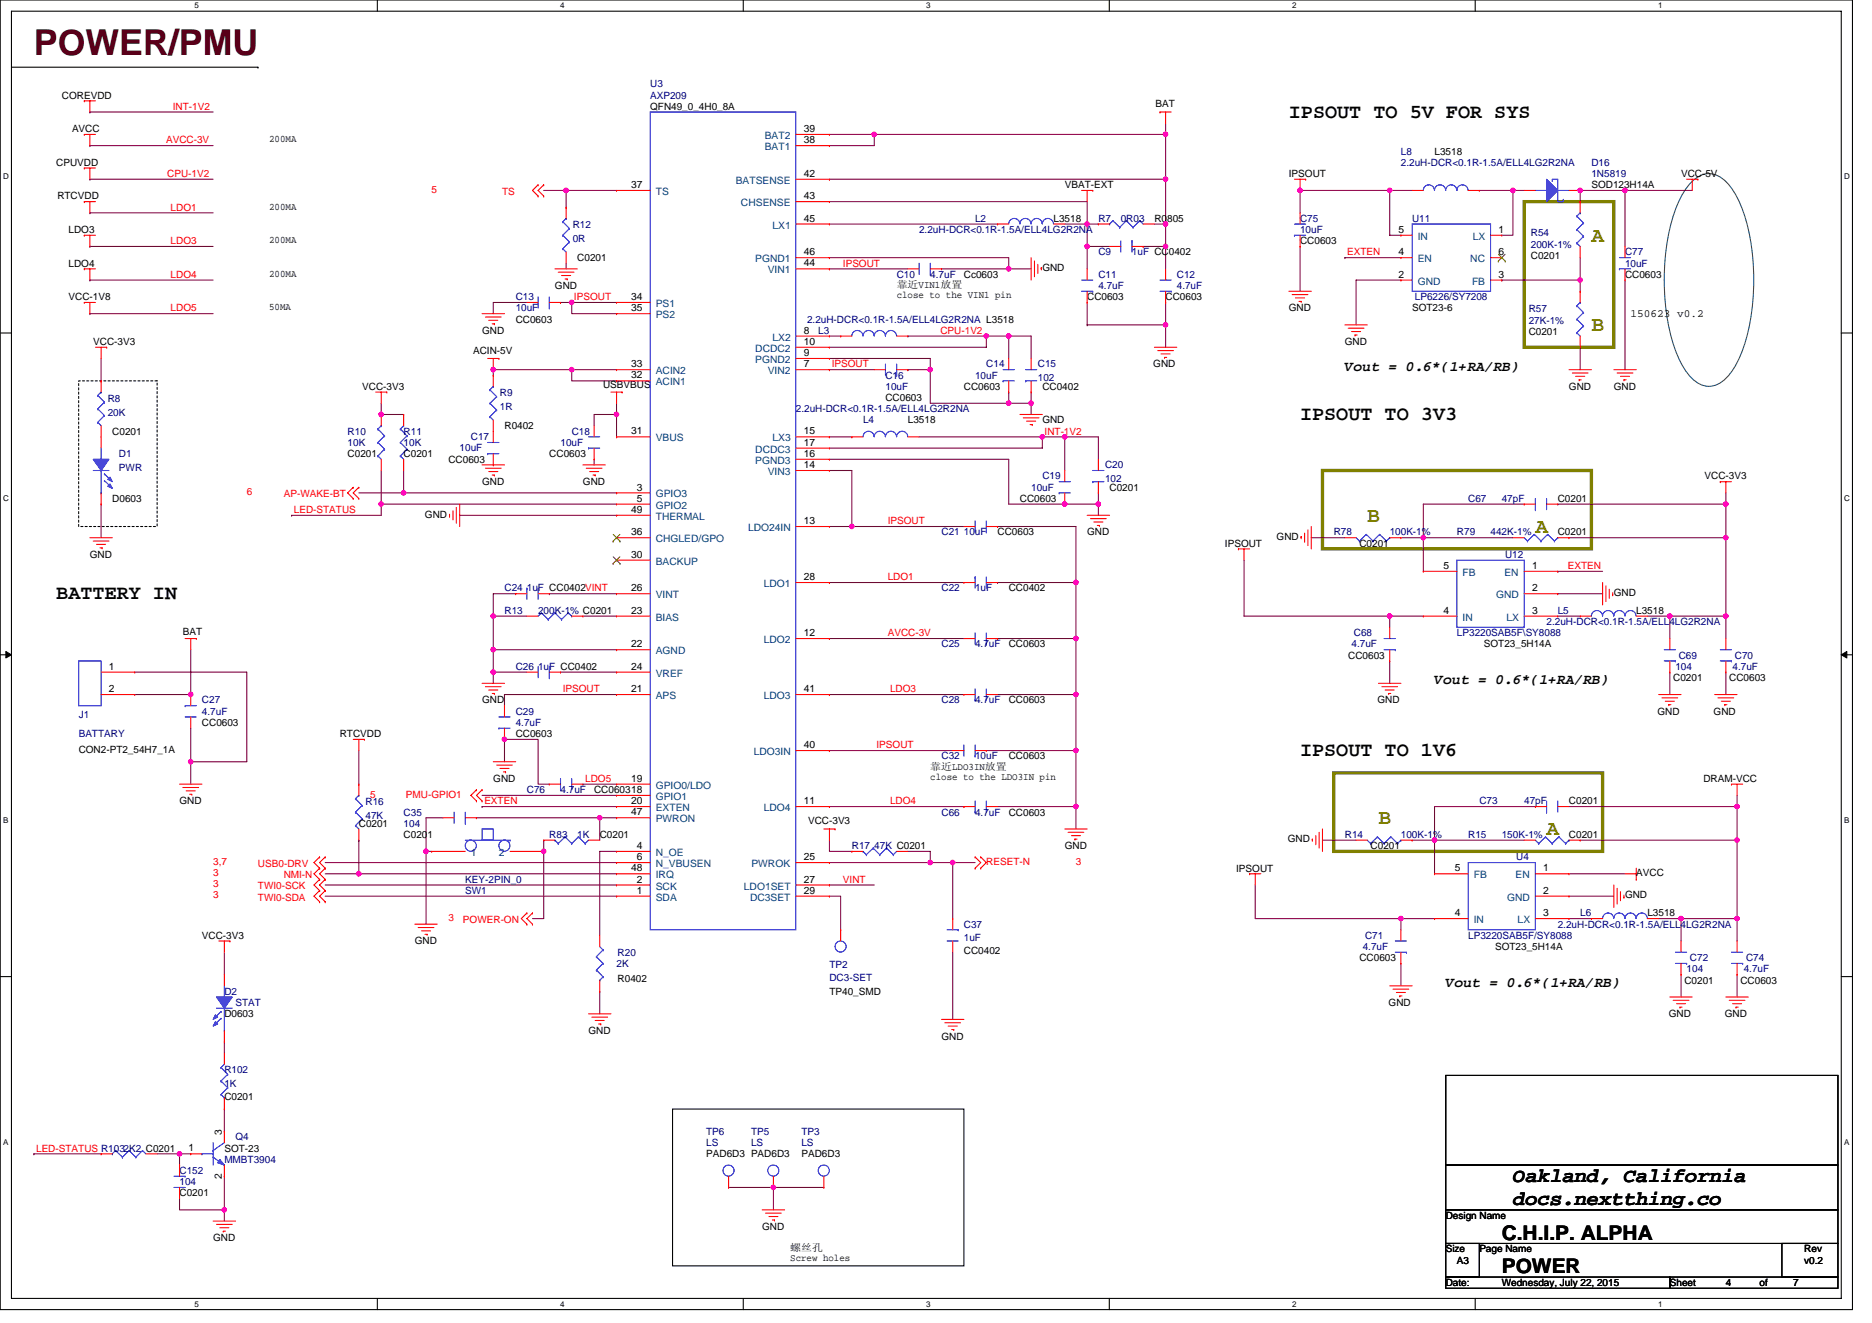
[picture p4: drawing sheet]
<svg xmlns="http://www.w3.org/2000/svg" width="297mm" height="210mm" viewBox="0 0 297 210" stroke-linecap="round" stroke-linejoin="round" font-family="sans-serif">
<defs><g id="words">
<text font-size="5.7" fill="#400000" x="5.4" y="8.7">POWER/PMU</text>
<g font-size="3.4" fill="#808000">
<text x="252.5" y="38.4">A</text>
<text x="252.5" y="52.6">B</text>
<text x="217" y="82.8">B</text>
<text x="243.6" y="84.6">A</text>
<text x="218.7" y="130.8">B</text>
<text x="245.4" y="132.6">A</text>
</g>
<g font-size="3.2">
<text x="204.5" y="18.7">IPSOUT TO 5V FOR SYS</text>
<text x="206.3" y="66.7">IPSOUT TO 3V3</text>
<text x="8.9" y="95.1">BATTERY IN</text>
<text x="206.3" y="120">IPSOUT TO 1V6</text>
<text x="240.1" y="187.6">Oakland, California</text>
<text x="240.1" y="191.2">docs.nextthing.co</text>
<text x="238.3" y="196.8">C.H.I.P. ALPHA</text>
<text x="238.3" y="202.1">POWER</text>
</g>
<g font-size="2.3">
<text x="213.4" y="58.8">Vout = 0.6*(1+RA/RB)</text>
<text x="227.6" y="108.6">Vout = 0.6*(1+RA/RB)</text>
<text x="229.4" y="156.6">Vout = 0.6*(1+RA/RB)</text>
</g>
<text font-size="1.8" x="258.7" y="50.3">150623 v0.2</text>
<g font-size="1.6">
<text x="9.8" y="15.6">COREVDD</text>
<text x="103.2" y="17.4">QFN49_0_4H0_8A</text>
<text x="183.3" y="17.1">BAT</text>
<text x="11.4" y="21">AVCC</text>
<text x="42.7" y="22.6">200MA</text>
<text x="127.5" y="22.7">38</text>
<text x="127.5" y="21">39</text>
<text x="8.9" y="26.3">CPUVDD</text>
<text x="100.1" y="29.8">37</text>
<text x="127.5" y="28.1">42</text>
<text x="168.9" y="29.9">VBAT-EXT</text>
<text x="204.5" y="28.1">IPSOUT</text>
<text x="227.6" y="24.5">L3518</text>
<text x="252.5" y="29.9">SOD123H14A</text>
<text x="266.7" y="28.1">VCC-5V</text>
<text x="9.1" y="31.6">RTCVDD</text>
<text x="42.7" y="33.3">200MA</text>
<text x="127.5" y="31.6">43</text>
<text x="127.5" y="35.2">45</text>
<text x="167.2" y="35.2">L3518</text>
<text x="183.2" y="35.2">R0805</text>
<text x="10.9" y="37">LDO3</text>
<text x="42.7" y="38.6">200MA</text>
<text x="91.6" y="41.4">C0201</text>
<text x="127.5" y="40.5">46</text>
<text x="206.3" y="38.8">CC0603</text>
<text x="221.9" y="40.5">4</text>
<text x="221.9" y="37">5</text>
<text x="237.8" y="40.5">6</text>
<text x="237.8" y="37">1</text>
<text x="242.9" y="41.1">C0201</text>
<text x="10.9" y="42.3">LDO4</text>
<text x="10.9" y="47.6">VCC-1V8</text>
<text x="42.7" y="43.9">200MA</text>
<text x="88" y="45.9">GND</text>
<text x="100.1" y="47.6">34</text>
<text x="127.5" y="42.3">44</text>
<text x="142.3" y="45.7">靠近VIN1放置</text>
<text x="142.3" y="47.3">close to the VIN1 pin</text>
<text x="152.9" y="44.1">Cc0603</text>
<text x="165.4" y="43">GND</text>
<text x="172.5" y="47.6">CC0603</text>
<text x="185" y="47.6">CC0603</text>
<text x="221.9" y="44.1">2</text>
<text x="237.8" y="44.1">3</text>
<text x="257.8" y="44.1">CC0603</text>
<text x="42.7" y="49.3">50MA</text>
<text x="76.5" y="53">GND</text>
<text x="81.8" y="51.2">CC0603</text>
<text x="100.1" y="49.4">35</text>
<text x="127.5" y="53">8</text>
<text x="204.5" y="49.4">GND</text>
<text x="224.1" y="49.4">SOT23-6</text>
<text x="242.6" y="53.1">C0201</text>
<text x="14.8" y="54.8">VCC-3V3</text>
<text x="75.1" y="56.2">ACIN-5V</text>
<text x="100.1" y="58.3">33</text>
<text x="127.5" y="58.3">7</text>
<text x="127.5" y="56.5">9</text>
<text x="127.5" y="54.7">10</text>
<text x="183" y="58.3">GND</text>
<text x="213.4" y="54.8">GND</text>
<text x="57.5" y="61.9">VCC-3V3</text>
<text x="95.7" y="61.5">USBVBUS</text>
<text x="100.1" y="60.1">32</text>
<text x="140.5" y="63.6">CC0603</text>
<text x="152.9" y="61.9">CC0603</text>
<text x="165.4" y="61.9">CC0402</text>
<text x="249" y="61.9">GND</text>
<text x="256.1" y="61.9">GND</text>
<text x="17.8" y="69">C0201</text>
<text x="80" y="68.1">R0402</text>
<text x="100.1" y="69">31</text>
<text x="127.5" y="70.7">17</text>
<text x="127.5" y="69">15</text>
<text x="144.1" y="67.2">L3518</text>
<text x="165.4" y="67.2">GND</text>
<text x="55.2" y="72.5">C0201</text>
<text x="64" y="72.5">C0201</text>
<text x="71.2" y="73.4">CC0603</text>
<text x="76.5" y="77">GND</text>
<text x="87.2" y="72.5">CC0603</text>
<text x="92.5" y="77">GND</text>
<text x="101" y="77.9">3</text>
<text x="127.5" y="74.3">14</text>
<text x="127.5" y="72.5">16</text>
<text x="176.1" y="77.9">C0201</text>
<text x="270.5" y="76.1">VCC-3V3</text>
<text x="17.8" y="79.7">D0603</text>
<text x="67.4" y="82.1">GND</text>
<text x="100.1" y="81.4">49</text>
<text x="101" y="79.6">5</text>
<text x="127.5" y="83.2">13</text>
<text x="161.8" y="79.7">CC0603</text>
<text x="247.2" y="79.7">C0201</text>
<text x="14.3" y="88.5">GND</text>
<text x="100.1" y="88.5">30</text>
<text x="100.1" y="85">36</text>
<text x="158.3" y="85">CC0603</text>
<text x="172.5" y="85">GND</text>
<text x="194.4" y="86.8">IPSOUT</text>
<text x="202.6" y="85.7">GND</text>
<text x="215.7" y="86.8">C0201</text>
<text x="247.2" y="85">C0201</text>
<text x="100.1" y="93.9">26</text>
<text x="127.5" y="92.1">28</text>
<text x="160.1" y="93.9">CC0402</text>
<text x="229" y="90.3">5</text>
<text x="243.1" y="90.3">1</text>
<text x="243.1" y="93.9">2</text>
<text x="256.1" y="94.6">GND</text>
<text x="29" y="100.8">BAT</text>
<text x="100.1" y="97.4">23</text>
<text x="127.5" y="101">12</text>
<text x="229" y="97.4">4</text>
<text x="243.1" y="97.4">3</text>
<text x="259.6" y="97.4">L3518</text>
<text x="17.3" y="106.3">1</text>
<text x="100.1" y="102.7">22</text>
<text x="100.1" y="106.3">24</text>
<text x="160.1" y="102.8">CC0603</text>
<text x="213.9" y="104.5">CC0603</text>
<text x="235.5" y="102.8">SOT23_5H14A</text>
<text x="17.3" y="109.9">2</text>
<text x="76.5" y="111.7">GND</text>
<text x="100.1" y="109.9">21</text>
<text x="127.5" y="109.9">41</text>
<text x="160.1" y="111.7">CC0603</text>
<text x="218.6" y="111.7">GND</text>
<text x="263" y="113.4">GND</text>
<text x="265.5" y="108.1">C0201</text>
<text x="271.9" y="113.4">GND</text>
<text x="274.4" y="108.1">CC0603</text>
<text x="12.5" y="119.5">CON2-PT2_54H7_1A</text>
<text x="32" y="115.2">CC0603</text>
<text x="53.9" y="117">RTCVDD</text>
<text x="81.8" y="117">CC0603</text>
<text x="127.5" y="118.7">40</text>
<text x="78.3" y="124.1">GND</text>
<text x="94.3" y="125.9">CC060318</text>
<text x="100.1" y="124.1">19</text>
<text x="147.6" y="122.2">靠近LDO3IN放置</text>
<text x="147.6" y="123.7">close to the LDO3IN pin</text>
<text x="160.1" y="120.5">CC0603</text>
<text x="270.3" y="124.1">DRAM-VCC</text>
<text x="28.5" y="127.7">GND</text>
<text x="56.9" y="131.2">C0201</text>
<text x="100.1" y="127.6">20</text>
<text x="100.1" y="129.4">47</text>
<text x="127.5" y="127.6">11</text>
<text x="128.2" y="130.9">VCC-3V3</text>
<text x="160.1" y="129.4">CC0603</text>
<text x="249" y="127.7">C0201</text>
<text x="64" y="133">C0201</text>
<text x="95.2" y="133">C0201</text>
<text x="101" y="134.7">4</text>
<text x="101" y="136.5">6</text>
<text x="127.5" y="136.5">25</text>
<text x="168.9" y="134.8">GND</text>
<text x="204.3" y="133.7">GND</text>
<text x="217.5" y="134.8">C0201</text>
<text x="249" y="133">C0201</text>
<text x="100.1" y="138.3">48</text>
<text x="101" y="141.9">1</text>
<text x="101" y="140.1">2</text>
<text x="127.5" y="140.1">27</text>
<text x="127.5" y="141.9">29</text>
<text x="196.1" y="138.3">IPSOUT</text>
<text x="230.8" y="138.3">5</text>
<text x="244.9" y="141.9">2</text>
<text x="244.9" y="138.3">1</text>
<text x="257.8" y="142.6">GND</text>
<text x="259.6" y="139">AVCC</text>
<text x="32" y="149">VCC-3V3</text>
<text x="65.8" y="149.9">GND</text>
<text x="230.8" y="145.4">4</text>
<text x="244.9" y="145.4">3</text>
<text x="261.4" y="145.4">L3518</text>
<text x="98" y="155.9">R0402</text>
<text x="152.9" y="151.5">CC0402</text>
<text x="215.7" y="152.5">CC0603</text>
<text x="237.2" y="150.8">SOT23_5H14A</text>
<text x="35.6" y="161.4">D0603</text>
<text x="131.6" y="157.9">TP40_SMD</text>
<text x="220.3" y="159.7">GND</text>
<text x="264.8" y="161.4">GND</text>
<text x="267.3" y="156.1">C0201</text>
<text x="273.7" y="161.4">GND</text>
<text x="276.2" y="156.1">CC0603</text>
<text x="93.4" y="164.1">GND</text>
<text x="149.4" y="165">GND</text>
<text x="35.6" y="174.6">C0201</text>
<text x="29.9" y="182.8">1</text>
<text x="35.2" y="180.1" transform="rotate(-90 35.2 180.1)">3</text>
<text x="35.6" y="182.8">SOT-23</text>
<text x="112.1" y="183.7">PAD6D3 PAD6D3</text>
<text x="127.2" y="183.7">PAD6D3</text>
<text x="28.5" y="189.9">C0201</text>
<text x="35.2" y="187.1" transform="rotate(-90 35.2 187.1)">2</text>
<text x="33.8" y="197">GND</text>
<text x="120.9" y="195.2">GND</text>
<text x="229.4" y="193.4">Design Name</text>
<text x="125.4" y="198.6">螺丝孔</text>
<text x="125.4" y="200.2">Screw holes</text>
<text x="229.4" y="198.8">Size</text>
<text x="231.2" y="200.6">A3</text>
<text x="234.7" y="198.8">Page Name</text>
<text x="286.3" y="198.8">Rev</text>
<text x="286.3" y="200.6">v0.2</text>
<text x="229.4" y="204.1">Date:</text>
<text x="238.3" y="204.1">Wednesday, July 22, 2015</text>
<text x="265" y="204.1">Sheet</text>
<text x="273.9" y="204.1">4</text>
<text x="279.2" y="204.1">of</text>
<text x="284.5" y="204.1">7</text>
</g>
<g font-size="1.6" fill="#f00">
<text x="27.4" y="17.4">INT-1V2</text>
<text x="26.3" y="22.8">AVCC-3V</text>
<text x="26.5" y="28.1">CPU-1V2</text>
<text x="27.1" y="33.4">LDO1</text>
<text x="68.5" y="30.6">5</text>
<text x="79.7" y="30.9">TS</text>
<text x="27.1" y="38.8">LDO3</text>
<text x="213.8" y="40.5">EXTEN</text>
<text x="27.1" y="44.1">LDO4</text>
<text x="91.1" y="47.6">IPSOUT</text>
<text x="133.7" y="42.3">IPSOUT</text>
<text x="27.1" y="49.4">LDO5</text>
<text x="149.2" y="53">CPU-1V2</text>
<text x="132" y="58.3">IPSOUT</text>
<text x="165.8" y="69">INT-1V2</text>
<text x="39.2" y="78.6">6</text>
<text x="45" y="78.9">AP-WAKE-BT</text>
<text x="46.6" y="81.4">LED-STATUS</text>
<text x="140.9" y="83.2">IPSOUT</text>
<text x="140.9" y="92.1">LDO1</text>
<text x="248.8" y="90.3">EXTEN</text>
<text x="140.9" y="101">AVCC-3V</text>
<text x="89.3" y="109.9">IPSOUT</text>
<text x="141.2" y="109.9">LDO3</text>
<text x="139.1" y="118.8">IPSOUT</text>
<text x="92.9" y="124.1">LDO5</text>
<text x="58.7" y="126.6">5</text>
<text x="64.4" y="126.6">PMU-GPIO1</text>
<text x="76.9" y="127.7">EXTEN</text>
<text x="141.2" y="127.7">LDO4</text>
<text x="33.8" y="137.3">3,7</text>
<text x="40.9" y="137.6">USB0-DRV</text>
<text x="156.5" y="137.3">RESET-N</text>
<text x="170.7" y="137.3">3</text>
<text x="33.8" y="139">3</text>
<text x="33.8" y="140.8">3</text>
<text x="33.8" y="142.6">3</text>
<text x="40.9" y="141.2">TWI0-SCK</text>
<text x="40.9" y="142.9">TWI0-SDA</text>
<text x="45" y="139.4">NMI-N</text>
<text x="133.7" y="140.1">VINT</text>
<text x="71.2" y="146.2">3</text>
<text x="73.5" y="146.5">POWER-ON</text>
<text x="5.7" y="182.8">LED-STATUS R1032K2 C0201</text>
</g>
<g font-size="1.6" fill="#000080">
<text x="103.2" y="13.9">U3</text>
<text x="103.2" y="15.6">AXP209</text>
<text x="222.3" y="24.5">L8</text>
<text x="222.3" y="26.3">2.2uH-DCR&lt;0.1R-1.5A/ELL4LG2R2NA</text>
<text x="252.5" y="26.3">D16</text>
<text x="252.5" y="28.1">1N5819</text>
<text x="154.7" y="35.2">L2</text>
<text x="174.3" y="35.2">R7</text>
<text x="177.8" y="35.2">0R03</text>
<text x="206.3" y="35.2">C75</text>
<text x="224.1" y="35.2">U11</text>
<text x="90.9" y="36.3">R12</text>
<text x="90.9" y="38.4">0R</text>
<text x="145.8" y="37">2.2uH-DCR&lt;0.1R-1.5A/ELL4LG2R2NA</text>
<text x="174.3" y="40.5">C9</text>
<text x="179.6" y="40.5">1uF CC0402</text>
<text x="206.3" y="37">10uF</text>
<text x="242.9" y="37.5">R54</text>
<text x="242.9" y="39.3">200K-1%</text>
<text x="257.8" y="40.5">C77</text>
<text x="81.8" y="47.6">C13</text>
<text x="142.3" y="44.1">C10</text>
<text x="147.6" y="44.1">4.7uF</text>
<text x="174.3" y="44.1">C11</text>
<text x="174.3" y="45.9">4.7uF</text>
<text x="186.7" y="44.1">C12</text>
<text x="186.7" y="45.9">4.7uF</text>
<text x="224.5" y="47.6">LP6226/SY7208</text>
<text x="257.8" y="42.3">10uF</text>
<text x="81.8" y="49.4">10uF</text>
<text x="128.1" y="51.2">2.2uH-DCR&lt;0.1R-1.5A/ELL4LG2R2NA L3518</text>
<text x="129.8" y="53">L3</text>
<text x="242.6" y="49.6">R57</text>
<text x="242.6" y="51.4">27K-1%</text>
<text x="156.5" y="58.3">C14</text>
<text x="164.7" y="58.3">C15</text>
<text x="17.1" y="63.8">R8</text>
<text x="17.1" y="66">20K</text>
<text x="79.3" y="62.9">R9</text>
<text x="79.3" y="65.1">1R</text>
<text x="126.3" y="65.4">2.2uH-DCR&lt;0.1R-1.5A/ELL4LG2R2NA</text>
<text x="140.5" y="60.1">C16</text>
<text x="140.5" y="61.9">10uF</text>
<text x="154.7" y="60.1">10uF</text>
<text x="164.7" y="60.5">102</text>
<text x="55.2" y="69">R10</text>
<text x="55.2" y="70.8">10K</text>
<text x="64" y="69">R11</text>
<text x="64" y="70.8">10K</text>
<text x="72.9" y="71.6">10uF</text>
<text x="74.7" y="69.9">C17</text>
<text x="88.9" y="70.8">10uF</text>
<text x="90.7" y="69">C18</text>
<text x="136.9" y="67.2">L4</text>
<text x="18.9" y="72.5">D1</text>
<text x="18.9" y="74.7">PWR</text>
<text x="163.6" y="77.9">10uF</text>
<text x="165.4" y="76.1">C19</text>
<text x="175.3" y="74.3">C20</text>
<text x="175.3" y="76.5">102</text>
<text x="233" y="79.7">C67</text>
<text x="238.3" y="79.7">47pF</text>
<text x="149.4" y="85">C21 10uF</text>
<text x="211.6" y="85">R78</text>
<text x="220.5" y="85">100K-1%</text>
<text x="231.2" y="85">R79</text>
<text x="236.5" y="85">442K-1%</text>
<text x="238.8" y="88.5">U12</text>
<text x="80" y="93.9">C24 1uF CC0402VINT</text>
<text x="149.4" y="93.9">C22</text>
<text x="154.7" y="93.9">1uF</text>
<text x="80" y="97.4">R13</text>
<text x="85.4" y="97.4">200K-1% C0201</text>
<text x="214.8" y="101">C68</text>
<text x="231.2" y="101">LP3220SAB5F\SY8088</text>
<text x="245.4" y="99.2">2.2uH-DCR&lt;0.1R-1.5A/ELL4LG2R2NA</text>
<text x="247.2" y="97.4">L5</text>
<text x="81.8" y="106.3">C26 1uF CC0402</text>
<text x="149.4" y="102.8">C25</text>
<text x="154.7" y="102.8">4.7uF</text>
<text x="214.5" y="102.8">4.7uF</text>
<text x="265.9" y="106.3">104</text>
<text x="266.4" y="104.5">C69</text>
<text x="274.9" y="106.3">4.7uF</text>
<text x="275.3" y="104.5">C70</text>
<text x="12.5" y="114">J1</text>
<text x="32" y="111.7">C27</text>
<text x="32" y="113.4">4.7uF</text>
<text x="81.8" y="113.4">C29</text>
<text x="149.4" y="111.7">C28</text>
<text x="154.7" y="111.7">4.7uF</text>
<text x="12.5" y="117">BATTARY</text>
<text x="81.8" y="115.2">4.7uF</text>
<text x="83.6" y="125.9">C76</text>
<text x="88.9" y="125.9">4.7uF</text>
<text x="149.4" y="120.5">C32</text>
<text x="154.7" y="120.5">10uF</text>
<text x="58" y="127.8">R16</text>
<text x="58" y="130">47K</text>
<text x="64" y="129.4">C35</text>
<text x="64" y="131.2">104</text>
<text x="149.4" y="129.4">C66</text>
<text x="154.7" y="129.4">4.7uF</text>
<text x="234.7" y="127.7">C73</text>
<text x="241.8" y="127.7">47pF</text>
<text x="87.2" y="133">R83</text>
<text x="91.6" y="133">1K</text>
<text x="135.2" y="134.8">R17 47K C0201</text>
<text x="213.4" y="133">R14</text>
<text x="222.3" y="133">100K-1%</text>
<text x="233" y="133">R15</text>
<text x="238.3" y="133">150K-1%</text>
<text x="240.6" y="136.5">U4</text>
<text x="73.8" y="141.9">SW1</text>
<text x="73.8" y="140.1">KEY-2PIN_0</text>
<text x="152.9" y="147.2">C37</text>
<text x="152.9" y="149.4">1uF</text>
<text x="216.6" y="149">C71</text>
<text x="233" y="149">LP3220SAB5F/SY8088</text>
<text x="247.2" y="147.2">2.2uH-DCR&lt;0.1R-1.5A/ELL4LG2R2NA</text>
<text x="250.7" y="145.4">L6</text>
<text x="97.8" y="153.4">2K</text>
<text x="98" y="151.7">R20</text>
<text x="131.6" y="153.6">TP2</text>
<text x="131.6" y="155.7">DC3-SET</text>
<text x="216.2" y="150.8">4.7uF</text>
<text x="267.6" y="154.3">104</text>
<text x="268.2" y="152.5">C72</text>
<text x="276.7" y="154.3">4.7uF</text>
<text x="277" y="152.5">C74</text>
<text x="35.6" y="157.9">D2</text>
<text x="37.4" y="159.7">STAT</text>
<text x="35.6" y="170.3">R102</text>
<text x="35.6" y="172.5">1K</text>
<text x="35.6" y="184.6">MMBT3904</text>
<text x="37.4" y="181">Q4</text>
<text x="112.1" y="180.1">TP6</text>
<text x="112.1" y="181.9">LS</text>
<text x="119.2" y="180.1">TP5</text>
<text x="119.2" y="181.9">LS</text>
<text x="127.2" y="180.1">TP3</text>
<text x="127.2" y="181.9">LS</text>
<text x="28.5" y="186.3">C152</text>
<text x="28.5" y="188.1">104</text>
</g>
<g font-size="1.6" fill="#004080">
<text x="121.3" y="23.8">BAT1</text>
<text x="121.3" y="22.1">BAT2</text>
<text x="116.8" y="29.2">BATSENSE</text>
<text x="104.1" y="30.9">TS</text>
<text x="117.6" y="32.7">CHSENSE</text>
<text x="119.8" y="41.6">PGND1</text>
<text x="122.6" y="36.3">LX1</text>
<text x="225" y="41.6">EN</text>
<text x="225" y="38.1">IN</text>
<text x="233.3" y="41.6">NC</text>
<text x="233.7" y="38.1">LX</text>
<text x="121.8" y="43.4">VIN1</text>
<text x="225" y="45.2">GND</text>
<text x="233.6" y="45.2">FB</text>
<text x="104.1" y="48.7">PS1</text>
<text x="104.1" y="50.5">PS2</text>
<text x="104.1" y="59.4">ACIN2</text>
<text x="119.8" y="57.6">PGND2</text>
<text x="119.8" y="55.8">DCDC2</text>
<text x="121.8" y="59.4">VIN2</text>
<text x="122.6" y="54.1">LX2</text>
<text x="104.1" y="61.2">ACIN1</text>
<text x="104.1" y="70.1">VBUS</text>
<text x="119.8" y="71.8">DCDC3</text>
<text x="122.6" y="70.1">LX3</text>
<text x="119.8" y="73.6">PGND3</text>
<text x="121.8" y="75.4">VIN3</text>
<text x="104.1" y="79">GPIO3</text>
<text x="104.1" y="80.7">GPIO2</text>
<text x="104.1" y="82.5">THERMAL</text>
<text x="104.1" y="89.6">BACKUP</text>
<text x="104.1" y="86.1">CHGLED/GPO</text>
<text x="118.7" y="84.3">LDO24IN</text>
<text x="104.1" y="95">VINT</text>
<text x="121.2" y="93.2">LDO1</text>
<text x="232.1" y="91.4">FB</text>
<text x="237.4" y="95">GND</text>
<text x="238.7" y="91.4">EN</text>
<text x="104.1" y="98.5">BIAS</text>
<text x="232.1" y="98.5">IN</text>
<text x="239" y="98.5">LX</text>
<text x="104.1" y="103.8">AGND</text>
<text x="104.1" y="107.4">VREF</text>
<text x="121.2" y="102.1">LDO2</text>
<text x="104.1" y="111">APS</text>
<text x="121.2" y="111">LDO3</text>
<text x="119.6" y="119.8">LDO3IN</text>
<text x="104.1" y="125.2">GPIO0/LDO</text>
<text x="104.1" y="127">GPIO1</text>
<text x="104.1" y="128.7">EXTEN</text>
<text x="104.1" y="130.5">PWRON</text>
<text x="121.2" y="128.7">LDO4</text>
<text x="74.7" y="135.8">1</text>
<text x="79.2" y="135.8">2</text>
<text x="104.1" y="135.8">N_OE</text>
<text x="104.1" y="137.6">N_VBUSEN</text>
<text x="119.2" y="137.6">PWROK</text>
<text x="104.1" y="143">SDA</text>
<text x="104.1" y="141.2">SCK</text>
<text x="104.1" y="139.4">IRQ</text>
<text x="118" y="141.2">LDO1SET</text>
<text x="119" y="143">DC3SET</text>
<text x="233.8" y="139.4">FB</text>
<text x="239.2" y="143">GND</text>
<text x="240.5" y="139.4">EN</text>
<text x="233.8" y="146.5">IN</text>
<text x="240.8" y="146.5">LX</text>
</g>
<g font-size="1.3">
<text x="30.8" y="1.3">5</text>
<text x="88.9" y="1.3">4</text>
<text x="147" y="1.3">3</text>
<text x="205" y="1.3">2</text>
<text x="263.1" y="1.3">1</text>
<text x=".5" y="28.4">D</text>
<text x="292.6" y="28.4">D</text>
<text x=".5" y="79.5">C</text>
<text x="292.6" y="79.5">C</text>
<text x=".5" y="130.6">B</text>
<text x="292.6" y="130.6">B</text>
<text x=".5" y="181.7">A</text>
<text x="292.6" y="181.7">A</text>
<text x="30.8" y="207.4">5</text>
<text x="88.9" y="207.4">4</text>
<text x="147" y="207.4">3</text>
<text x="205" y="207.4">2</text>
<text x="263.1" y="207.4">1</text>
</g>
</g></defs>
<path d="M0 0h293.9v207.9h-293.9zM1.8 1.8h290.4v204.3h-290.4z" fill="none" stroke="#000" stroke-width=".17"/>
<g fill="#fff">
<path d="M30.8 .2h.7v1.4h-.7z"/>
<path d="M30.8 206.3h.7v1.4h-.7z"/>
</g>
<path d="M59.9 0v1.8M59.9 206.1v1.8" fill="none" stroke="#000" stroke-width=".17"/>
<g fill="#fff">
<path d="M88.9 .2h.7v1.4h-.7z"/>
<path d="M88.9 206.3h.7v1.4h-.7z"/>
</g>
<path d="M117.9 0v1.8M117.9 206.1v1.8" fill="none" stroke="#000" stroke-width=".17"/>
<g fill="#fff">
<path d="M147 .2h.7v1.4h-.7z"/>
<path d="M147 206.3h.7v1.4h-.7z"/>
</g>
<path d="M176 0v1.8M176 206.1v1.8" fill="none" stroke="#000" stroke-width=".17"/>
<g fill="#fff">
<path d="M205 .2h.7v1.4h-.7z"/>
<path d="M205 206.3h.7v1.4h-.7z"/>
</g>
<path d="M234.1 0v1.8M234.1 206.1v1.8" fill="none" stroke="#000" stroke-width=".17"/>
<g fill="#fff">
<path d="M263.1 .2h.7v1.4h-.7z"/>
<path d="M263.1 206.3h.7v1.4h-.7z"/>
<path d="M.5 27.3h.9v1.4h-.9z"/>
<path d="M292.6 27.3h.9v1.4h-.9z"/>
<path d="M.5 78.4h.9v1.4h-.9z"/>
<path d="M292.6 78.4h.9v1.4h-.9z"/>
</g>
<path d="M0 52.9h1.8M292.2 52.9h1.7" fill="none" stroke="#000" stroke-width=".17"/>
<g fill="#fff">
<path d="M.5 129.5h.8v1.4h-.8z"/>
<path d="M292.6 129.5h.9v1.4h-.9z"/>
</g>
<path d="M0 103.9h1.8M292.2 103.9h1.7" fill="none" stroke="#000" stroke-width=".17"/>
<path d="M.9 103.4l.9 .5-.9 .5zM292.2 103.9l.8-.5v1z" fill="#000" stroke="#000" stroke-width=".16"/>
<g fill="#fff">
<path d="M.5 180.5h.8v1.4h-.8z"/>
<path d="M292.6 180.5h.9v1.4h-.9z"/>
</g>
<path d="M1.8 10.7h39.1M40.9 10.7h.1M0 155h1.8M292.2 155h1.7M106.7 176h46.2v24.9h-46.2zM229.4 170.7h62.2v14.2h-62.2zM229.4 192h62.2v5.4h-62.2zM229.4 197.4h5.3v5.3h-5.3zM229.4 184.9h62.2v7.1h-62.2zM282.7 197.4h8.9v5.3h-8.9zM229.4 202.7h35.6v1.8h-35.6zM265 202.7h26.6v1.8h-26.6z" fill="none" stroke="#000" stroke-width=".17"/>
<path d="M12.5 60.5h12.4v23.1h-12.4z" fill="none" stroke="#000" stroke-width=".17" stroke-dasharray=".3 .3"/>
<path d="M268.8 28.5a3.4 3.4 0 0 1 4.8 0 13.8 13.8 0 0 1 3.6 6.9 35.8 35.8 0 0 1-1 21 9.5 9.5 0 0 1-3.4 4.5 3.6 3.6 0 0 1-4.8-1.3 17.8 17.8 0 0 1-3.2-7.7 36 36 0 0 1 1.3-19.4 10.6 10.6 0 0 1 2.7-4z" fill="none" stroke="#008040" stroke-width=".17"/>
<path d="M241.8 32h14.3v23.1h-14.3zM209.8 74.7h42.7v12.4h-42.7zM211.6 122.7h42.7v12.4h-42.7z" fill="none" stroke="#808000" stroke-width=".53"/>
<g fill="none" stroke="#800040" stroke-width=".17">
<path d="M14.3 17.8h.1M14.3 17.8h19.5M185 19.6v1.7M14.3 23.1h.1M14.3 28.4h.1M14.3 33.8h.1M14.3 39.1h.1M14.3 39.1h19.5M14.3 28.4h19.5M14.3 23.1h19.5M14.3 33.8h19.5M86.3 30.2h3.5v2.7"/>
<path d="M89.8 30.2h.1M89.8 30.2h8M131.6 35.6h26.7M131.6 32h40.9v3.6M131.6 28.4h.1M131.6 21.3h7.1M131.6 28.4h53.4M138.7 21.3v1.8h-7.1M138.7 21.3h.1M138.7 21.3h46.3M168.9 35.6h3.6M172.5 39.1v3.6"/>
<path d="M172.5 39.1h3.6M172.5 35.6h.1M172.5 35.6v3.5M172.5 35.6h1.8M181.4 39.1h.1M181.4 39.1h3.6M183.2 35.6h1.8M185 39.1v3.6M185 28.4v7.2M185 35.6h.1M185 21.3v7.1M185 35.6v3.5"/>
<path d="M206.3 30.2v3.6M206.3 30.2h.1M206.3 39.1v7.1M206.3 30.2h14.2M220.5 30.2v7.1h1.8M220.5 30.2h3.6M234.7 30.2h5.4M240.1 30.2h.1M240.1 30.2v7.1h-1.8M240.1 30.2h1.7M250.7 30.2h.1M250.7 30.2v1.8"/>
<path d="M250.7 30.2h7.1M257.8 30.2h10.7M257.8 30.2h.1M257.8 30.2v8.9M14.3 44.4h.1M14.3 49.8h.1M14.3 44.4h19.5M14.3 49.8h19.5M16 56.9v3.6M78.3 58.7h.1M78.3 58.7h12.4M78.3 58.7v.9"/>
<path d="M83.6 48h-5.3v1.8M88.9 48h.1M88.9 48h1.8M89.8 41.8v.9M90.7 58.7h.1M90.7 58.7v1.8h7.1M90.7 48v1.8h7.1M90.7 48h.1M90.7 48h7.1M90.7 58.7h7.1M131.6 58.7h.1M131.6 40.9h28.5v1.8"/>
<path d="M131.6 56.9h16v1.8M131.6 53.3h1.8M131.6 42.7h.1M131.6 58.7h7.1M131.6 42.7h12.5M144.1 53.3h19.5v3.6M144.1 58.7h.1M144.1 53.3h.1M144.1 58.7h3.5M147.6 58.7v5.3h12.5M149.4 42.7h10.7M156.5 53.3v1.8h-24.9"/>
<path d="M156.5 53.3h.1M160.1 42.7h.1M160.1 53.3h.1M160.1 53.3v3.6M160.1 42.7h3.5M172.5 48v3.6M172.5 51.6h.1M172.5 51.6h12.5M185 51.6v3.5M185 48v3.6M213.4 40.9h.1M213.4 40.9h8.9"/>
<path d="M222.3 44.4h-7.1v7.2M238.3 44.4h.1M238.3 44.4h12.4M250.7 40.9v3.5M250.7 44.4v1.8M250.7 55.1v3.6M257.8 44.4v14.3M56.9 78.2h7.1M60.5 64v1.8M60.5 65.8h.1M60.5 74.7v5.3M60.5 65.8h3.5"/>
<path d="M64 78.2h.1M64 74.7v3.5M64 78.2h33.8M94.3 72.9v.9M97.8 65.8h.1M97.8 65.8h-3.5v1.8M97.8 64v1.8M97.8 65.8v3.5M131.6 72.9h28.5v7.1h8.8M131.6 69.3h3.6M131.6 74.7h3.6v8.9M145.8 69.3h19.6"/>
<path d="M160.1 62.2v1.8M160.1 64h.1M160.1 64h3.5M163.6 64v1.8M163.6 62.2v1.8M165.4 69.3h8.9v3.6M165.4 69.3v1.8h-33.8M165.4 69.3h.1M168.9 69.3h.1M168.9 69.3v5.4M174.3 78.2v1.8M273.9 78.2v1.8"/>
<path d="M16 80v5.3M46.3 81.8h.1M60.5 80v1.8h-14.2M60.5 80h.1M60.5 80h37.3M72.9 81.8h24.9M78.3 97.8h5.3M78.3 97.8h.1M78.3 97.8v5.3M81.8 94.2h-3.5v3.6M87.2 94.2h.1M87.2 94.2h10.6"/>
<path d="M92.5 97.8h5.3M131.6 83.6h3.6M131.6 92.5h.1M131.6 92.5h21.3M135.2 83.6h.1M135.2 83.6h17.7M158.3 83.6h12.4v8.9M158.3 92.5h.1M158.3 92.5h12.4M168.9 80h.1M168.9 80h5.4M170.7 92.5v8.8"/>
<path d="M174.3 80v1.8M197.4 88.9v8.9h23.1M208.1 85.3h5.3M220.5 97.8h5.3M220.5 97.8h.1M220.5 97.8v1.8M222.3 85.3h3.5M225.8 85.3h14.3M225.8 85.3h.1M225.8 85.3v5.4M241.8 80h-16v5.3M247.2 80h.1"/>
<path d="M247.2 90.7h.1M247.2 94.2h7.1M247.2 97.8h3.5M247.2 80h26.7M247.2 90.7h7.1M249 85.3h24.9M261.4 97.8h3.6M265 97.8v3.5M265 97.8h.1M265 97.8h8.9M273.9 97.8h.1M273.9 80v5.3"/>
<path d="M273.9 85.3h.1M273.9 85.3v16M21.4 110.2h8.9M21.4 106.7h17.8v14.2h-8.9v-5.3M30.3 110.2h.1M30.3 103.1v7.1M56.9 119.1v5.4M78.3 103.1h.1M78.3 106.7v1.8M78.3 103.1v3.6M78.3 106.7h.1M78.3 103.1h19.5"/>
<path d="M78.3 106.7h5.3M80 110.2h.1M80 117.3h.1M80 110.2v1.8M80 117.3h5.4v7.2h1.8M80 110.2h17.8M80 117.3v3.6M88.9 106.7h8.9M131.6 101.3h.1M131.6 110.2h.1M131.6 119.1h.1M131.6 110.2h21.3"/>
<path d="M131.6 101.3h21.3M131.6 119.1h19.6M156.5 119.1h14.2M158.3 101.3h.1M158.3 110.2h12.4M158.3 101.3h12.4M170.7 110.2h.1M170.7 101.3v8.9M170.7 119.1v8.9h-12.4M170.7 119.1h.1M170.7 110.2v8.9M220.5 104.9v3.6"/>
<path d="M265 106.7v3.5M273.9 106.7v3.5M30.3 120.9h.1M30.3 120.9v3.6M51.6 136.9h46.2M51.6 138.7h5.3M56.9 138.7h40.9M56.9 133.3h.1M56.9 133.3v5.4M67.6 135.1v11.6M67.6 135.1h.1M67.6 135.1h.9"/>
<path d="M70.3 129.8h-2.7v5.3M75.6 129.8h19.6M76.5 126.2h21.3M76.5 128h.1M76.5 128h21.3M86.3 135.1v10.7h-1.8M86.3 135.1h.1M86.3 133.3v1.8M92.5 124.5h.1M92.5 124.5h5.3M95.2 129.8h2.6M95.2 129.8h.1"/>
<path d="M95.2 129.8v3.5M97.8 135.1h-2.6v13.4M131.6 133.3v1.8h3.6M131.6 136.9h16M131.6 128h21.3M144.1 135.1h3.5v1.8M147.6 136.9h3.6v8.9M147.6 136.9h.1M151.2 136.9h.1M151.2 136.9h3.5M152.9 128h.1M170.7 128h.1"/>
<path d="M170.7 128v3.6M209.8 133.3h5.4M224.1 133.3h3.5M227.6 133.3h.1M227.6 133.3v5.4M227.6 133.3h14.2M243.6 128h-16v5.3M249 128h26.6M249 138.7h8.8M250.7 133.3h24.9M275.6 126.2v1.8M275.6 133.3h.1"/>
<path d="M275.6 128h.1M275.6 128v21.4M35.6 151.1v3.6M51.6 140.5h46.2M51.6 142.2h46.2M95.2 157.4v3.5M131.6 140.5h.1M131.6 142.2h1.8v5.4M131.6 140.5h7.1M151.2 151.1v10.7M199.2 140.5v5.3h23.1M222.3 145.8h5.3"/>
<path d="M222.3 152.9v3.6M222.3 145.8h.1M222.3 145.8v1.8M249 142.2h7.1M249 145.8h3.5M263.2 145.8h3.5M266.7 145.8h.1M266.7 145.8v3.6M266.7 154.7v3.5M266.7 145.8h8.9M275.6 145.8h.1M275.6 154.7v3.5"/>
<path d="M35.6 176v3.6M35.6 165.4v1.7M5.4 183.1h.1M5.4 183.1h10.6M24.9 183.1h3.6M28.5 183.1h1.8M28.5 190.2v1.8h7.1M28.5 183.1h.1M28.5 183.1v1.8M35.6 192h.1M35.6 186.7v5.3M35.6 192v1.8"/>
<path d="M115.6 188.5h7.1M122.7 188.5v3.5M122.7 188.5h.1M122.7 188.5h8"/>
</g>
<g fill="#f0f" stroke="#f0f" stroke-width=".17">
<circle cx="67.6" cy="135.1" r=".35"/>
<circle cx="90.7" cy="58.7" r=".35"/>
<circle cx="80" cy="117.3" r=".35"/>
<circle cx="151.2" cy="136.9" r=".35"/>
<circle cx="160" cy="42.7" r=".35"/>
<circle cx="78.3" cy="58.7" r=".35"/>
<circle cx="184.9" cy="39.1" r=".35"/>
<circle cx="184.9" cy="28.4" r=".35"/>
<circle cx="172.5" cy="39.1" r=".35"/>
<circle cx="160" cy="53.3" r=".35"/>
<circle cx="184.9" cy="35.5" r=".35"/>
<circle cx="170.7" cy="110.2" r=".35"/>
<circle cx="170.7" cy="101.3" r=".35"/>
<circle cx="78.3" cy="103.1" r=".35"/>
<circle cx="170.7" cy="128" r=".35"/>
<circle cx="147.6" cy="58.7" r=".35"/>
<circle cx="168.9" cy="69.3" r=".35"/>
<circle cx="174.3" cy="80" r=".35"/>
<circle cx="168.9" cy="80" r=".35"/>
<circle cx="163.6" cy="64" r=".35"/>
<circle cx="160" cy="64" r=".35"/>
<circle cx="78.3" cy="97.8" r=".35"/>
<circle cx="172.5" cy="35.5" r=".35"/>
<circle cx="135.2" cy="83.6" r=".35"/>
<circle cx="147.6" cy="136.9" r=".35"/>
<circle cx="184.9" cy="51.5" r=".35"/>
<circle cx="170.7" cy="92.4" r=".35"/>
<circle cx="90.7" cy="48" r=".35"/>
<circle cx="184.9" cy="21.3" r=".35"/>
<circle cx="138.7" cy="21.3" r=".35"/>
<circle cx="78.3" cy="106.7" r=".35"/>
<circle cx="89.8" cy="30.2" r=".35"/>
<circle cx="56.9" cy="138.7" r=".35"/>
<circle cx="60.5" cy="80" r=".35"/>
<circle cx="64" cy="78.2" r=".35"/>
<circle cx="60.5" cy="65.8" r=".35"/>
<circle cx="97.8" cy="65.8" r=".35"/>
<circle cx="156.5" cy="53.3" r=".35"/>
<circle cx="165.4" cy="69.3" r=".35"/>
<circle cx="30.3" cy="120.9" r=".35"/>
<circle cx="170.7" cy="119.1" r=".35"/>
<circle cx="250.7" cy="30.2" r=".35"/>
<circle cx="240.1" cy="30.2" r=".35"/>
<circle cx="257.8" cy="30.2" r=".35"/>
<circle cx="220.5" cy="30.2" r=".35"/>
<circle cx="206.3" cy="30.2" r=".35"/>
<circle cx="250.7" cy="44.4" r=".35"/>
<circle cx="273.8" cy="80" r=".35"/>
<circle cx="273.8" cy="97.8" r=".35"/>
<circle cx="225.8" cy="85.3" r=".35"/>
<circle cx="264.9" cy="97.8" r=".35"/>
<circle cx="220.5" cy="97.8" r=".35"/>
<circle cx="273.8" cy="85.3" r=".35"/>
<circle cx="275.6" cy="133.3" r=".35"/>
<circle cx="227.6" cy="133.3" r=".35"/>
<circle cx="275.6" cy="128" r=".35"/>
<circle cx="275.6" cy="145.8" r=".35"/>
<circle cx="266.7" cy="145.8" r=".35"/>
<circle cx="222.3" cy="145.8" r=".35"/>
<circle cx="35.6" cy="192" r=".35"/>
<circle cx="28.5" cy="183.1" r=".35"/>
<circle cx="122.7" cy="188.5" r=".35"/>
<circle cx="86.3" cy="135.1" r=".35"/>
<circle cx="95.1" cy="129.8" r=".35"/>
<circle cx="30.3" cy="110.2" r=".35"/>
</g>
<g fill="none" stroke="#f00" stroke-width=".17">
<path d="M13.4 16h.1M13.4 16h1.8M14.3 16v1.8M184.1 17.8h.1M184.1 17.8h1.7M185 17.8v1.8M13.4 26.7h.1M13.4 21.3h.1M13.4 32h.1M13.4 37.3h.1M13.4 26.7h1.8M13.4 21.3h1.8"/>
<path d="M13.4 32h1.8M13.4 37.3h1.8M14.3 26.7v1.7M14.3 21.3v1.8M14.3 32v1.8M14.3 37.3v1.8M85.4 29.3h.1M85.4 31.1h.1M85.4 29.3l-.9 .9 .9 .9M86.3 29.3h.1M86.3 31.1h.1M86.3 29.3l-.9 .9 .9 .9"/>
<path d="M89.8 32.9h.1M89.8 32.9v1.8M97.8 30.2h.1M97.8 30.2h5.4M126.3 21.3h5.3M126.3 32h5.3M126.3 28.4h5.3M126.3 35.6h5.3M126.3 23.1h5.3M131.6 23.1h.1M131.6 21.3h.1M131.6 28.4h.1"/>
<path d="M131.6 32h.1M131.6 35.6h.1M158.3 35.6h.1M158.3 35.6h1.8M167.2 35.6h1.7M171.6 30.2h1.8M172.5 30.2v1.8M173.4 30.2h.1M174.3 35.6h.1M174.3 35.6h1.8M176.1 39.1h1.7M179.6 39.1h1.8"/>
<path d="M181.4 35.6h1.8M181.4 39.1h.1M205.4 28.4h1.8M206.3 28.4v1.8M206.3 33.8v1.8M206.3 39.1h.1M206.3 37.3v1.8M207.2 28.4h.1M222.3 37.3h.1M222.3 37.3h1.8M224.1 30.2h1.7M233 30.2h1.7"/>
<path d="M234.7 30.2h.1M236.5 37.3h1.8M238.3 37.3h.1M241.8 30.2h1.8M249 30.2h1.7M250.7 30.2h.1M250.7 39.1v1.8M250.7 32h.1M250.7 32v1.8M257.8 39.1v1.8M267.6 28.4h1.8M268.5 28.4v1.8"/>
<path d="M269.4 28.4h.1M13.4 42.7h.1M13.4 48h.1M13.4 42.7h1.8M13.4 48h1.8M14.3 42.7v1.7M14.3 48v1.8M15.2 55.1h1.7M16 55.1v1.8M16.9 55.1h.1M76.5 49.8h3.5M77 50.3h2.5"/>
<path d="M77.4 56.9h1.8M77.6 50.8h1.4M78.1 51.4h.3M78.3 56.9v1.8M78.3 59.6h.1M78.3 59.6v1.7M78.4 51.4h.1M79.2 56.9h.1M83.6 48h1.8M87.2 48h1.7M88.1 42.7h3.5M88.6 43.2h2.5"/>
<path d="M88.9 48h.1M89.1 43.7h1.4M89.7 44.3h.3M89.8 40v1.8M90 44.3h.1M97.8 58.7h.1M97.8 48h.1M97.8 49.8h.1M97.8 48h5.4M97.8 58.7h5.4M97.8 49.8h5.4M126.3 55.1h5.3"/>
<path d="M126.3 56.9h5.3M126.3 42.7h5.3M126.3 40.9h5.3M126.3 58.7h5.3M126.3 53.3h5.3M131.6 58.7h.1M131.6 53.3h.1M131.6 56.9h.1M131.6 55.1h.1M131.6 42.7h.1M131.6 40.9h.1M133.4 53.3h.1"/>
<path d="M133.4 53.3h1.8M138.7 58.7h1.8M142.3 53.3h1.8M142.3 58.7h1.8M144.1 42.7h1.7M144.1 58.7h.1M147.6 42.7h1.8M149.4 42.7h.1M160.1 56.9v1.8M163.6 40.9v3.5M163.6 56.9v1.8M164.1 41.4v2.5"/>
<path d="M164.7 42v1.4M165.2 42.5h.1M165.2 42.5v.3M172.5 42.7v1.7M172.5 48h.1M172.5 46.2v1.8M183.2 55.1h3.5M183.7 55.6h2.5M184.2 56.2h1.5M184.8 56.7h.1M184.8 56.7h.3M185 42.7v1.7"/>
<path d="M185 48h.1M185 46.2v1.8M204.5 46.2h3.6M205 46.8h2.5M205.6 47.3h1.4M206.1 47.8h.4M206.5 47.8h.1M213.4 51.6h3.6M213.9 52.1h2.5M214.5 52.6h1.4M215 53.2h.1M215 53.2h.3"/>
<path d="M222.3 40.9h.1M222.3 44.4h.1M222.3 40.9h1.8M222.3 44.4h1.8M236.5 40.9h1.8M236.5 44.4h1.8M238.3 40.9h.1M238.3 44.4h.1M249 58.7h3.5M249.5 59.2h2.5M250 59.7h1.5M250.7 53.3v1.8"/>
<path d="M250.7 46.2h.1M250.7 46.2v1.8M256.1 58.7h3.5M256.6 59.2h2.5M257.1 59.7h1.5M257.8 44.4h.1M257.8 42.7v1.7M16 67.6v3.5M16 60.5h.1M16 60.5v1.7M16 78.2v1.8M56 77.3h.1"/>
<path d="M56 79.1h.1M56 77.3l-.8 .9 .8 .9M56.9 77.3h.1M56.9 79.1h.1M56.9 77.3l-.9 .9 .9 .9M59.6 62.2h1.8M60.5 62.2v1.8M60.5 72.9v1.8M60.5 65.8h.1M60.5 65.8v1.8M61.4 62.2h.1M64 72.9v1.8"/>
<path d="M64 65.8h.1M64 65.8v1.8M76.5 73.8h3.5M77 74.3h2.5M77.6 74.8h1.4M78.1 75.4h.3M78.3 66.7v3.5M78.3 73.8h.1M78.3 72v1.8M78.4 75.4h.1M92.5 73.8h3.6M93 74.3h2.5"/>
<path d="M93.6 74.8h1.4M94.1 75.4h.3M94.3 67.6v1.7M94.3 72.9h.1M94.3 71.1v1.8M94.4 75.4h.1M96.9 62.2h1.8M97.8 62.2v1.8M97.8 78.2h.1M97.8 69.3h.1M97.8 60.5h.1M97.8 78.2h5.4"/>
<path d="M97.8 69.3h5.4M97.8 60.5h5.4M98.7 62.2h.1M126.3 74.7h5.3M126.3 69.3h5.3M126.3 72.9h5.3M126.3 71.1h5.3M131.6 74.7h.1M131.6 69.3h.1M131.6 72.9h.1M131.6 71.1h.1M135.2 69.3h.1"/>
<path d="M135.2 69.3h1.7M144.1 69.3h1.7M160.1 62.2h.1M160.1 60.5v1.7M161.8 65.8h3.6M162.4 66.3h2.5M162.9 66.8h1.4M163.4 67.4h.4M163.6 62.2h.1M163.6 60.5v1.7M163.8 67.4h.1M168.9 74.7v1.8"/>
<path d="M168.9 78.2v1.8M174.3 72.9v1.8M174.3 78.2h.1M174.3 76.5v1.7M250.6 60.3h.1M250.6 60.3h.3M257.7 60.3h.1M257.7 60.3h.3M273 76.5h.1M273 76.5h1.7M273.9 76.5v1.7M14.3 85.3h3.5"/>
<path d="M14.8 85.9h2.5M15.3 86.4h1.5M15.9 87h.3M16 80h.1M16.2 87h.1M71.3 82h.1M71.3 81.6v.4M71.9 81.1v1.4M72.4 80.5v2.5M72.9 80v3.6M81.8 94.2h.1M81.8 94.2h1.8"/>
<path d="M83.6 97.8h1.8M85.4 94.2h1.8M90.7 97.8h1.8M92.5 97.8h.1M97.8 80h.1M97.8 97.8h.1M97.8 94.2h.1M97.8 88.9h.1M97.8 85.3h.1M97.8 81.8h.1M97.8 94.2h5.4M97.8 97.8h5.4"/>
<path d="M97.8 80h5.4M97.8 88.9h5.4M97.8 85.3h5.4M97.8 81.8h5.4M126.3 92.5h5.3M126.3 83.6h5.3M131.6 83.6h.1M131.6 92.5h.1M152.9 92.5h.1M152.9 83.6h1.8M152.9 92.5h1.8M156.5 92.5h1.8"/>
<path d="M156.5 83.6h1.8M158.3 83.6h.1M168.9 80h.1M172.5 81.8h3.6M173 82.3h2.5M173.6 82.8h1.4M174.1 83.4h.4M174.5 83.4h.1M196.5 87.1h.1M196.5 87.1h1.8M197.4 87.1v1.8M206.5 85.2h.1"/>
<path d="M206.5 85.2v.3M207 84.6v1.5M207.5 84.1v2.5M208.1 83.6v3.5M213.4 85.3h1.8M220.5 99.6v1.7M220.5 85.3h1.8M222.3 85.3h.1M225.8 97.8h.1M225.8 90.7h.1M225.8 90.7h5.4M225.8 97.8h5.4"/>
<path d="M240.1 85.3h1.7M241.8 80h.1M241.8 90.7h5.4M241.8 94.2h5.4M241.8 97.8h5.4M241.8 80h1.8M245.4 80h1.8M247.2 90.7h.1M247.2 94.2h.1M247.2 97.8h.1M247.2 85.3h1.8M249 85.3h.1"/>
<path d="M250.7 97.8h.1M250.7 97.8h1.8M254.3 92.5v3.5M254.8 93v2.5M255.4 93.5v1.5M255.9 94.4h.1M255.9 94.1v.3M259.6 97.8h1.8M16 110.2h5.4M16 106.7h5.4M21.4 106.7h.1M21.4 110.2h.1"/>
<path d="M29.4 101.3h1.8M30.3 101.3v1.8M30.3 113.8v1.8M30.3 110.2h.1M30.3 110.2v1.8M31.2 101.3h.1M56 117.3h1.8M56.9 117.3v1.8M57.8 117.3h.1M76.5 108.5h3.5M77 109h2.5M77.6 109.5h1.4"/>
<path d="M78.1 110.1h.3M78.4 110.1h.1M80 112v1.8M80 117.3h.1M80 115.6v1.7M83.6 106.7h1.8M87.2 106.7h1.7M88.9 106.7h.1M97.8 110.2h.1M97.8 103.1h.1M97.8 106.7h.1M97.8 110.2h5.4"/>
<path d="M97.8 106.7h5.4M97.8 103.1h5.4M126.3 101.3h5.3M126.3 110.2h5.3M126.3 119.1h5.3M131.6 101.3h.1M131.6 119.1h.1M131.6 110.2h.1M151.2 119.1h1.7M152.9 110.2h.1M152.9 101.3h1.8M152.9 110.2h1.8"/>
<path d="M154.7 119.1h1.8M156.5 110.2h1.8M156.5 119.1h.1M156.5 101.3h1.8M158.3 101.3h.1M218.7 108.5h3.6M219.3 109h2.5M219.8 109.5h1.4M220.3 110.1h.1M220.3 110.1h.4M220.5 104.9h.1M220.5 103.1v1.8"/>
<path d="M263.2 110.2h3.5M263.7 110.8h2.5M264.2 111.3h1.5M264.8 111.8h.1M264.8 111.8h.3M265 101.3v1.8M265 106.7h.1M265 104.9v1.8M272.1 110.2h3.5M272.6 110.8h2.5M273.1 111.3h1.5M273.7 111.8h.1"/>
<path d="M273.7 111.8h.3M273.9 101.3v1.8M273.9 106.7h.1M273.9 104.9v1.8M28.5 124.5h3.5M29 125h2.5M29.5 125.5h1.5M30.1 126.1h.3M30.4 126.1h.1M50.7 137.8h.1M50.7 139.6h.1M50.7 136h.1"/>
<path d="M50.7 137.8l-.9 .9 .9 .9M50.7 139.6l-.9 .9 .9 .9M50.7 136l-.9 .9 .9 .9M51.6 137.8h.1M51.6 139.6h.1M51.6 136h.1M51.6 137.8l-.9 .9 .9 .9M51.6 139.6l-.9 .9 .9 .9M51.6 136l-.9 .9 .9 .9M56.9 131.6v1.7M56.9 124.5h.1M56.9 124.5v1.7"/>
<path d="M68.5 135.1h.1M68.5 135.1h5.3M70.3 129.8h1.7M73.8 129.8h1.8M75.6 127.1h.1M75.6 125.3h.1M75.6 129.8h.1M75.6 125.3l-.9 .9 .9 .9M76.5 127.1h.1M76.5 125.3h.1M76.5 125.3l-.9 .9 .9 .9M78.3 120.9h3.5"/>
<path d="M78.8 121.4h2.5M79.3 122h1.5M79.9 122.5h.3M80.2 122.5h.1M80.9 135.1h5.4M86.3 135.1h.1M86.3 133.3h.1M86.3 133.3h1.8M87.2 124.5h.1M87.2 124.5h1.7M90.7 124.5h1.8M93.4 133.3h1.8"/>
<path d="M97.8 135.1h.1M97.8 126.2h.1M97.8 124.5h.1M97.8 128h.1M97.8 129.8h.1M97.8 138.7h.1M97.8 136.9h.1M97.8 124.5h5.4M97.8 138.7h5.4M97.8 128h5.4M97.8 129.8h5.4M97.8 135.1h5.4"/>
<path d="M97.8 126.2h5.4M97.8 136.9h5.4M126.3 128h5.3M126.3 136.9h5.3M130.7 131.6h1.8M131.6 131.6v1.7M131.6 128h.1M131.6 136.9h.1M132.5 131.6h.1M135.2 135.1h.1M135.2 135.1h1.7M142.3 135.1h1.8"/>
<path d="M152.9 128h.1M152.9 128h1.8M154.7 137.8h.1M154.7 136h.1M154.7 136l.9 .9-.9 .9M155.6 137.8h.1M155.6 136h.1M155.6 136l.9 .9-.9 .9M156.5 128h1.8M168.9 131.6h3.6M169.5 132.1h2.5M170 132.6h1.4"/>
<path d="M170.6 133.2h.1M170.6 133.2h.3M198.3 138.7h.1M198.3 138.7h1.8M199.2 138.7v1.8M208.2 133.2h.1M208.2 133.2v.3M208.8 132.6v1.5M209.3 132.1v2.5M209.8 131.6v3.5M215.2 133.3h1.8M222.3 133.3h1.8"/>
<path d="M224.1 133.3h.1M227.6 138.7h.1M227.6 138.7h5.4M241.8 133.3h1.8M243.6 128h.1M243.6 138.7h5.4M243.6 128h1.8M247.2 128h1.8M249 138.7h.1M249 133.3h1.7M250.7 133.3h.1M257.8 138.7h1.8"/>
<path d="M259.6 139.6h.1M259.6 137.8v1.8M274.7 124.5h.1M274.7 124.5h1.8M275.6 124.5v1.7M34.7 149.4h1.8M35.6 149.4v1.7M35.6 154.7v1.8M36.5 149.4h.1M50.7 141.4h.1M50.7 143.1h.1M50.7 141.4l-.9 .8 .9 .9"/>
<path d="M51.6 141.4h.1M51.6 143.1h.1M51.6 141.4l-.9 .8 .9 .9M65.8 146.7h3.6M66.4 147.2h2.5M66.9 147.7h1.4M67.4 148.3h.4M67.8 148.3h.1M83.6 144.9h.1M83.6 146.7h.1M83.6 144.9l-.9 .9 .9 .9M84.5 144.9h.1"/>
<path d="M84.5 146.7h.1M84.5 144.9l-.9 .9 .9 .9M95.2 148.5v1.7M95.2 157.4h.1M95.2 155.6v1.8M97.8 142.2h.1M97.8 140.5h.1M97.8 142.2h5.4M97.8 140.5h5.4M126.3 142.2h5.3M126.3 140.5h5.3M131.6 140.5h.1"/>
<path d="M131.6 142.2h.1M133.4 147.6h.1M133.4 147.6v1.8M151.2 149.4v1.7M151.2 145.8h.1M151.2 145.8v1.8M220.5 156.5h3.6M221 157h2.5M221.6 157.5h1.4M222.1 158.1h.1M222.1 158.1h.4M222.3 147.6v1.8"/>
<path d="M222.3 152.9h.1M222.3 151.1v1.8M227.6 145.8h.1M227.6 145.8h5.4M243.6 142.2h5.4M243.6 145.8h5.4M249 142.2h.1M249 145.8h.1M252.5 145.8h.1M252.5 145.8h1.8M256.1 140.5v3.5M256.6 141v2.5"/>
<path d="M257.1 141.5v1.5M257.7 142.4h.1M257.7 142.1v.3M261.4 145.8h1.8M265 158.2h3.5M265.5 158.8h2.5M266 159.3h1.5M266.6 159.9h.1M266.6 159.9h.3M266.7 149.4v1.7M266.7 154.7h.1M266.7 152.9v1.8"/>
<path d="M273.9 158.2h3.5M274.4 158.8h2.5M274.9 159.3h1.4M275.5 159.9h.1M275.5 159.9h.3M275.6 149.4v1.7M275.6 154.7h.1M275.6 152.9v1.8M35.6 165.4h.1M35.6 179.6h.1M35.6 167.1v1.8M35.6 176h.1"/>
<path d="M35.6 163.6v1.8M35.6 174.2v1.8M35.6 179.6v1.8M93.4 160.9h3.5M93.9 161.4h2.5M94.4 162h1.5M95 162.5h.3M95.3 162.5h.1M149.4 161.8h3.5M149.9 162.3h2.5M150.4 162.9h1.5M151 163.4h.3"/>
<path d="M151.3 163.4h.1M16 183.1h.1M16 183.1h1.8M23.2 183.1h1.7M28.5 188.5v1.7M28.5 184.9h.1M28.5 184.9v1.8M30.3 183.1h.1M30.3 183.1h1.7M33.8 193.8h3.6M34.4 194.3h2.4M34.9 194.9h1.4"/>
<path d="M35.4 195.4h.1M35.4 195.4h.4M35.6 186.7h.1M35.6 184.9v1.8M115.6 188.5h.1M115.6 186.7v1.8M120.9 192h3.6M121.5 192.6h2.5M122 193.1h1.4M122.6 193.6h.3M122.7 188.5h.1M122.7 186.7v1.8"/>
<path d="M122.9 193.6h.1M130.7 188.5h.1M130.7 186.7v1.8"/>
</g>
<g fill="none" stroke="#00f" stroke-width=".17">
<path d="M103.2 17.8h23.1v129.8h-23.1zM89.3 39.5h.1M89.3 37.3h.1M89.3 35.2h.1M89.3 39.5l.5 .5M89.3 37.3l1.1 1.1M89.3 35.2l1.1 1.1M89.8 34.7h.1M89.8 34.7l-.5 .5M90.4 38.4h.1M90.4 36.3h.1M90.4 38.4l-1.1 1.1"/>
<path d="M90.4 36.3l-1.1 1M160.1 35.5a.88 .88 0 0 1 .8-.8 .88 .88 0 0 1 .9 .8M161.8 35.5a.88 .88 0 0 1 .9-.8 .88 .88 0 0 1 .9 .8M163.6 35.5a.89 .89 0 0 1 .9-.8 .89 .89 0 0 1 .9 .8 .88 .88 0 0 1 .9-.8 .88 .88 0 0 1 .8 .8M176.1 35.6h.1M176.6 35h.1M176.6 35l1.1 1.1M176.6 35l-.5 .6M177.7 36.1h.1M177.8 38.2v1.8M178.7 35h.1M178.7 35l1.1 1.1"/>
<path d="M178.7 35l-1 1.1M179.6 38.2h.1M179.6 38.2v1.8M179.8 36.1h.1M180.9 35h.1M180.9 35l.5 .6M180.9 35l-1.1 1.1M205.4 35.6h1.8M205.4 37.3h.1M205.4 37.3h1.8M224.1 35.6h12.4v10.6h-12.4zM225.8 30.2a.88 .88 0 0 1 .9-.9 .88 .88 0 0 1 .9 .9 .89 .89 0 0 1 .9-.9 .89 .89 0 0 1 .9 .9"/>
<path d="M229.4 30.2a.88 .88 0 0 1 .9-.9 .88 .88 0 0 1 .9 .9M231.2 30.2a.88 .88 0 0 1 .9-.9 .88 .88 0 0 1 .8 .9M243.6 30.2h1.8M246.3 28.8v-.4h.9v3.6h.9v-.4M247.2 30.2h1.8M248.1 31.6h.1M250.2 38.6h.1M250.2 36.4h.1M250.2 34.3h.1M250.2 38.6l.5 .5M250.2 36.4l1.1 1.1M250.2 34.3l1.1 1.1"/>
<path d="M250.7 33.8h.1M250.7 33.8l-.5 .5M251.3 37.5h.1M251.3 35.4h.1M251.3 37.5l-1.1 1.1M251.3 35.4l-1.1 1M85.4 47.1v1.8M87.2 48.9h.1M87.2 47.1v1.8M135.2 53.3a.89 .89 0 0 1 .9-.8 .89 .89 0 0 1 .8 .8 .89 .89 0 0 1 .9-.8 .89 .89 0 0 1 .9 .8 .88 .88 0 0 1 .9-.8 .88 .88 0 0 1 .9 .8M140.5 57.8v1.8M140.5 53.3a.88 .88 0 0 1 .9-.8 .88 .88 0 0 1 .9 .8"/>
<path d="M142.3 59.6h.1M142.3 57.8v1.8M145.8 41.8v1.8M147.6 43.6h.1M147.6 41.8v1.8M159.2 58.7h1.7M162.7 58.7h1.8M171.6 44.4h1.8M171.6 46.2h1.8M173.4 46.2h.1M184.1 44.4h1.7M184.1 46.2h1.7"/>
<path d="M185.8 46.2h.1M250.2 52.8h.1M250.2 50.7h.1M250.2 48.5h.1M250.2 52.8l.5 .5M250.2 50.7l1.1 1M250.2 48.5l1.1 1.1M250.7 48h.1M250.7 48l-.5 .5M251.3 51.7h.1M251.3 49.6h.1M251.3 51.7l-1.1 1.1"/>
<path d="M251.3 49.6l-1.1 1.1M257 40.9h1.7M257 42.7h.1M257 42.7h1.7M14.8 74.7h2.5M15.5 67h.1M15.5 64.9h.1M15.5 62.8h.1M15.5 67l.5 .6M15.5 64.9l1.1 1.1M15.5 62.8l1.1 1M16 71.1v1.8"/>
<path d="M16 78.2h.1M16 62.2h.1M16 74.7v3.5M16 62.2l-.5 .6M16.6 75.2h.1M16.6 76.3h.1M16.6 66h.1M16.6 63.8h.1M16.6 75.2l1 1.1M16.6 76.3l1 1M16.6 66l-1.1 1M16.6 63.8l-1.1 1.1"/>
<path d="M60 72.4h.1M60 70.2h.1M60 68.1h.1M60 72.4l.5 .5M60 70.2l1 1.1M60 68.1l1 1.1M60.5 67.6h.1M60.5 67.6l-.5 .5M61 71.3h.1M61 69.2h.1M61 71.3l-1 1.1M61 69.2l-1 1"/>
<path d="M63.5 72.4h.1M63.5 70.2h.1M63.5 68.1h.1M63.5 72.4l.5 .5M63.5 70.2l1.1 1.1M63.5 68.1l1.1 1.1M64 67.6h.1M64 67.6l-.5 .5M64.6 71.3h.1M64.6 69.2h.1M64.6 71.3l-1.1 1.1M64.6 69.2l-1.1 1"/>
<path d="M77.4 70.2h1.8M77.4 72h.1M77.4 72h1.8M77.7 66.1h.1M77.7 64h.1M77.7 61.9h.1M77.7 66.1l.6 .6M77.7 64l1.1 1.1M77.7 61.9l1.1 1M78.3 61.3h.1M78.3 61.3l-.6 .6M78.8 65.1h.1"/>
<path d="M78.8 62.9h.1M78.8 65.1l-1.1 1M78.8 62.9l-1.1 1.1M93.4 69.3h1.8M93.4 71.1h.1M93.4 71.1h1.8M136.9 69.3a.89 .89 0 0 1 .9-.8 .89 .89 0 0 1 .9 .8 .88 .88 0 0 1 .9-.8 .88 .88 0 0 1 .9 .8M140.5 69.3a.88 .88 0 0 1 .9-.8 .88 .88 0 0 1 .9 .8M142.3 69.3a.88 .88 0 0 1 .9-.8 .88 .88 0 0 1 .8 .8M159.2 60.5h.1M159.2 60.5h1.7M162.7 60.5h.1"/>
<path d="M162.7 60.5h1.8M168.1 76.5h1.7M168.1 78.2h.1M168.1 78.2h1.7M173.4 74.7h1.8M173.4 76.5h.1M173.4 76.5h1.8M243.6 79.1v1.8M245.4 79.1v1.8M83.6 93.3h.1M83.6 93.3v1.8M85.4 93.3v1.8"/>
<path d="M85.9 97.3h.1M85.9 97.3l-.5 .5M85.9 97.3l1.1 1M87 98.3h.1M88.1 97.3h.1M88.1 97.3l-1.1 1M88.1 97.3l1 1M89.1 98.3h.1M90.2 97.3h.1M90.2 97.3l-1.1 1M90.2 97.3l.5 .5M90.7 97.8h.1"/>
<path d="M154.7 91.6h.1M154.7 82.7v1.8M154.7 91.6v1.7M156.5 91.6v1.7M156.5 84.5h.1M156.5 82.7v1.8M215.2 85.3l.5 .6M215.7 85.9h.1M216.8 84.8h.1M216.8 84.8l-1.1 1.1M216.8 84.8l1 1.1M217.8 85.9h.1"/>
<path d="M218.9 84.8h.1M218.9 84.8l-1.1 1.1M218.9 84.8l1.1 1.1M220 85.9h.1M220.5 85.3h.1M220.5 85.3l-.5 .6M231.2 88.9h10.6v10.7h-10.6zM241.8 85.3l.6 .6M242.4 85.9h.1M243.5 84.8h.1M243.5 84.8l-1.1 1.1M243.5 84.8l1 1.1"/>
<path d="M243.6 80.9h.1M244.5 85.9h.1M245.6 84.8h.1M245.6 84.8l-1.1 1.1M245.6 84.8l1.1 1.1M246.7 85.9h.1M247.2 85.3h.1M247.2 85.3l-.5 .6M252.5 97.8a.89 .89 0 0 1 .9-.9 .89 .89 0 0 1 .9 .9 .89 .89 0 0 1 .9-.9 .89 .89 0 0 1 .9 .9 .89 .89 0 0 1 .9-.9 .89 .89 0 0 1 .8 .9 .88 .88 0 0 1 .9-.9 .88 .88 0 0 1 .9 .9M12.5 104.9h3.5v7.1h-3.5zM29.4 113.8h1.8M29.4 112h.1"/>
<path d="M29.4 112h1.8M79.2 113.8h1.7M79.2 115.6h.1M79.2 115.6h1.7M85.4 105.8v1.8M87.2 107.6h.1M87.2 105.8v1.8M152.9 118.2v1.8M154.7 111.1h.1M154.7 100.5v1.7M154.7 109.3v1.8M154.7 118.2v1.8"/>
<path d="M156.5 109.3v1.8M156.5 102.2h.1M156.5 100.5v1.7M219.6 101.3h1.8M219.6 103.1h1.8M221.4 103.1h.1M264.1 103.1h1.8M264.1 104.9h1.8M265.9 104.9h.1M273 103.1h1.7M273 104.9h1.7M274.7 104.9h.1"/>
<path d="M56.4 131h.1M56.4 128.9h.1M56.4 126.8h.1M56.4 131l.5 .6M56.4 128.9l1.1 1.1M56.4 126.8l1.1 1M56.9 126.2h.1M56.9 126.2l-.5 .6M57.5 130h.1M57.5 127.8h.1M57.5 127.8l-1.1 1.1M57.5 130l-1.1 1"/>
<path d="M72 128.9v1.8M73.8 130.7h.1M73.8 128.9v1.8M73.8 133.3h7.1M76.5 131.6h1.8v1.7h-1.8zM80.9 133.3h.1M88.1 133.3h.1M88.1 133.3l.5 .6M88.6 133.9h.1M88.9 125.3h.1M88.9 123.6v1.7M89.7 132.8h.1"/>
<path d="M89.7 132.8l1 1.1M89.7 132.8l-1.1 1.1M90.7 123.6v1.7M90.7 133.9h.1M91.8 132.8h.1M91.8 132.8l1.1 1.1M91.8 132.8l-1.1 1.1M92.9 133.9h.1M93.4 133.3l-.5 .6M136.9 135.1h.1M136.9 135.1l.6 .6M137.5 135.7h.1"/>
<path d="M138.6 134.6h.1M138.6 134.6l1 1.1M138.6 134.6l-1.1 1.1M139.6 135.7h.1M140.7 134.6h.1M140.7 134.6l1 1.1M140.7 134.6l-1.1 1.1M141.7 135.7h.1M142.3 135.1l-.6 .6M154.7 128.9h.1M154.7 120h.1M154.7 127.1v1.8"/>
<path d="M156.5 127.1v1.8M217 133.3l.5 .6M217.5 133.9h.1M218.6 132.8h.1M218.6 132.8l-1.1 1.1M218.6 132.8l1 1.1M219.6 133.9h.1M220.7 132.8h.1M220.7 132.8l-1.1 1.1M220.7 132.8l1.1 1.1M221.8 133.9h.1M222.3 133.3h.1"/>
<path d="M222.3 133.3l-.5 .6M233 136.9h10.6v10.7h-10.6zM243.6 133.3l.6 .6M244.2 133.9h.1M245.2 132.8h.1M245.2 132.8l-1 1.1M245.2 132.8l1.1 1.1M245.4 128.9h.1M245.4 127.1v1.8M246.3 133.9h.1M247.2 127.1v1.8M247.4 132.8h.1"/>
<path d="M247.4 132.8l-1.1 1.1M247.4 132.8l1 1.1M248.4 133.9h.1M249 133.3h.1M249 133.3l-.6 .6M35.6 156.5v1.7M94.6 151.8h.1M94.6 154h.1M94.6 151.8l1.1 1.1M94.6 154l1.1 1M95.2 155.6h.1M95.2 150.2l.5 .6"/>
<path d="M95.7 150.8h.1M95.7 152.9h.1M95.7 155h.1M95.7 150.8l-1.1 1M95.7 152.9l-1.1 1.1M95.7 155l-.5 .6M150.3 149.4h1.8M150.3 147.6h1.8M152.1 147.6h.1M221.4 149.4h1.8M221.4 151.1h1.8M223.2 151.1h.1"/>
<path d="M254.3 145.8a.89 .89 0 0 1 .9-.9 .89 .89 0 0 1 .9 .9 .89 .89 0 0 1 .9-.9 .89 .89 0 0 1 .8 .9 .88 .88 0 0 1 .9-.9 .88 .88 0 0 1 .9 .9M259.6 145.8a.88 .88 0 0 1 .9-.9 .88 .88 0 0 1 .9 .9M265.9 151.1h1.7M265.9 152.9h1.7M267.6 152.9h.1M274.7 151.1h1.8M274.7 152.9h1.8M276.5 152.9h.1M34.4 160h2.4M35.1 160.5h.1M35.1 161.6h.1M35.1 169.4h.1"/>
<path d="M35.1 171.6h.1M35.1 173.7h.1M35.1 160.5l-1.1 1.1M35.1 161.6l-1.1 1.1M35.1 169.4l1 1.1M35.1 171.6l1 1M35.1 173.7l.5 .5M35.6 163.6h.1M35.6 174.2h.1M35.6 160v3.6M35.6 168.9l-.5 .5M36.1 170.5h.1"/>
<path d="M36.1 172.6h.1M36.1 170.5l-1 1.1M36.1 172.6l-1 1.1M17.8 183.1h.1M18.3 182.6h.1M18.3 182.6l1.1 1.1M18.3 182.6l-.5 .5M19.4 183.7h.1M20.5 182.6h.1M20.5 182.6l1 1.1M20.5 182.6l-1.1 1.1M21.5 183.7h.1"/>
<path d="M22.6 182.6h.1M22.6 182.6l.6 .5M22.6 182.6l-1.1 1.1M27.6 188.5h1.8M27.6 186.7h1.8M29.4 186.7h.1M32 183.1h.1M32 183.1h1.8M33.8 182.6h.1M33.8 181.4v3.5M33.8 183.7l1.8 1.2M35.6 184.9h.1"/>
<path d="M35.6 181.4l-1.8 1.2"/>
<circle cx="74.7" cy="134.2" r=".88"/>
<circle cx="80" cy="134.2" r=".88"/>
<circle cx="133.4" cy="150.2" r=".88"/>
<circle cx="115.6" cy="185.8" r=".88"/>
<circle cx="122.7" cy="185.8" r=".88"/>
<circle cx="130.7" cy="185.8" r=".88"/>
</g>
<path d="M237.7 41.4h.1M237.8 40.4l1 1M238.8 40.4l-1.1 1M238.8 41.4h.1M97.3 89.5h.1M97.3 85.9h.1M97.3 88.4l1.1 1.1M97.3 84.8l1.1 1.1M98.4 88.4l-1.1 1.1M98.4 84.8l-1.1 1.1M98.4 89.5h.1M98.4 85.9h.1" fill="none" stroke="#804000" stroke-width=".16"/>
<g fill="#00f" stroke="#00f" stroke-width=".17">
<path d="M34.4 158.2h2.4l-1.2 1.8z" fill-rule="evenodd"/>
<path d="M34.2 162.2l.3 .3-.7 .4z" fill-rule="evenodd"/>
<path d="M34.2 161.1l.3 .3-.7 .4z" fill-rule="evenodd"/>
<path d="M34.9 184l.7 .9-1.1-.3z" fill-rule="evenodd"/>
<path d="M245.4 28.4l1.8 1.8-1.8 1.8z" fill-rule="evenodd"/>
<path d="M14.8 72.9h2.5l-1.3 1.8z" fill-rule="evenodd"/>
<path d="M17.1 77.2l.4-.4 .3 .7z" fill-rule="evenodd"/>
<path d="M17.5 75.7l.3 .8-.7-.4z" fill-rule="evenodd"/>
</g>
<use href="#words"/>
</svg>
